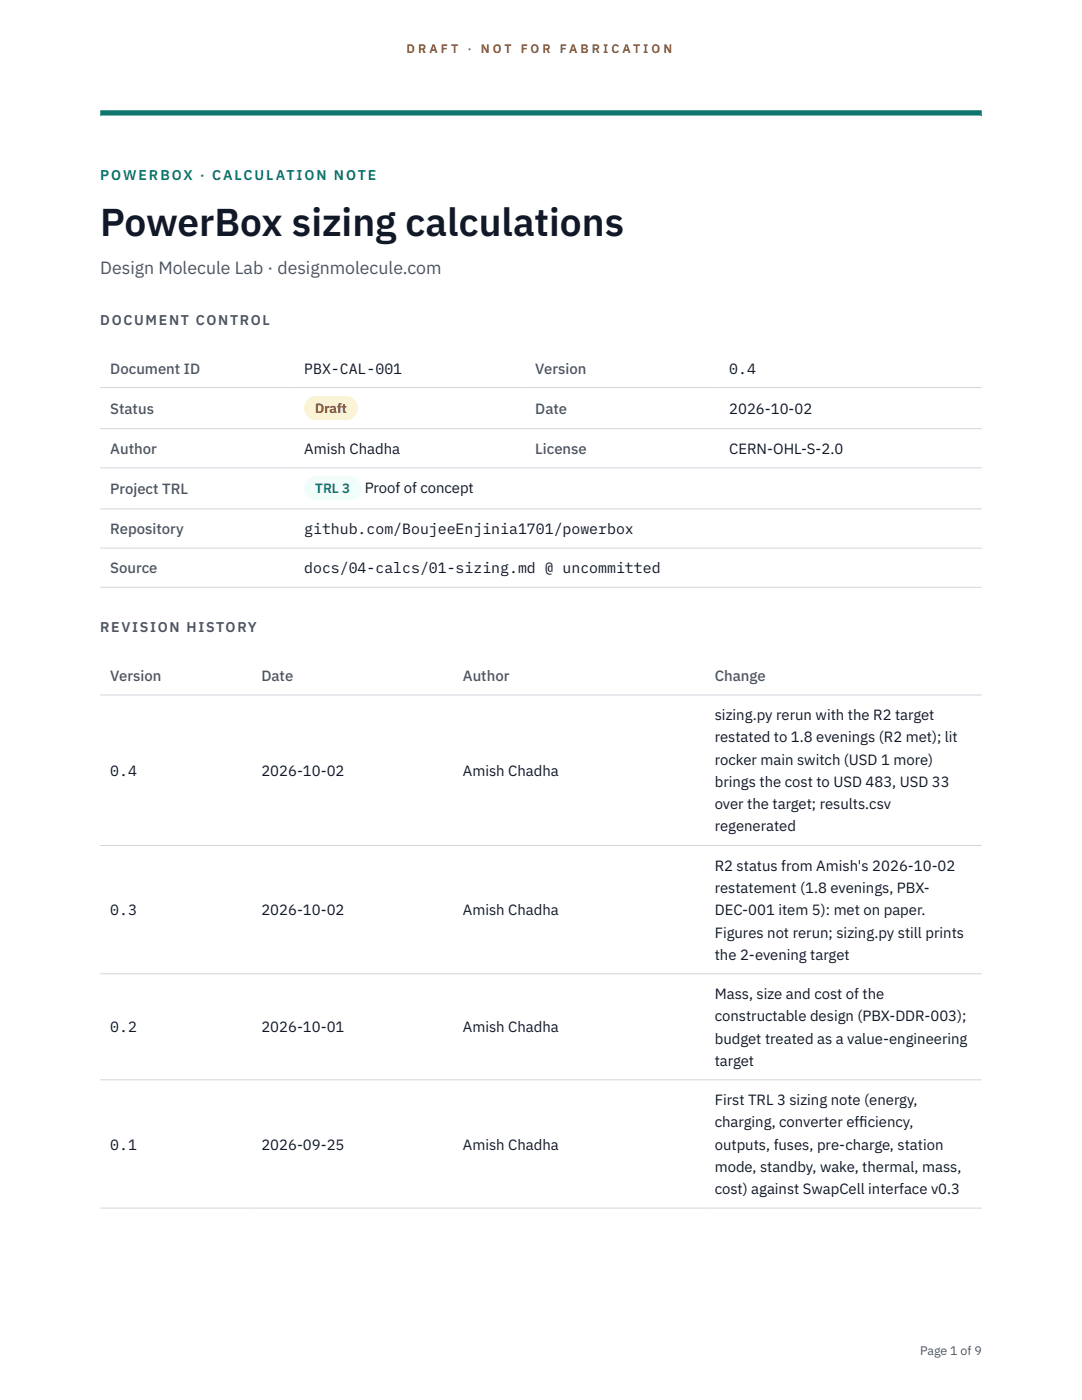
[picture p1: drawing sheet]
<svg xmlns="http://www.w3.org/2000/svg" width="216mm" height="279mm" viewBox="0 0 216 279" stroke-linecap="round" stroke-linejoin="round" font-family="sans-serif">
<defs><g id="words">
<text font-size="7.8" fill="#111827" x="20" y="47.1">PowerBox sizing calculations</text>
<text font-size="3.5" fill="#4b5563" x="20" y="54.6">Design Molecule Lab · designmolecule.com</text>
<g font-size="3" fill="#4b5563">
<text x="22" y="74.5">Document ID</text>
<text x="106.8" y="74.5">Version</text>
<text x="22" y="82.6">Status</text>
<text x="106.8" y="82.6">Date</text>
<text x="22" y="90.6">Author</text>
<text x="106.8" y="90.6">License</text>
<text x="22" y="98.6">Project TRL</text>
<text x="22" y="106.6">Repository</text>
<text x="22" y="114.4">Source</text>
<text x="22" y="135.9">Version</text>
<text x="52.2" y="135.9">Date</text>
<text x="92.4" y="135.9">Author</text>
<text x="142.6" y="135.9">Change</text>
</g>
<g font-size="3" fill="#111827">
<text x="60.7" y="74.5">PBX-CAL-001</text>
<text x="145.5" y="74.5">0.4</text>
<text x="145.5" y="82.6">2026-10-02</text>
<text x="60.7" y="90.6">Amish Chadha</text>
<text x="145.5" y="90.6">CERN-OHL-S-2.0</text>
<text x="72.8" y="98.5">Proof of concept</text>
<text x="60.7" y="106.6">github.com/BoujeeEnjinia1701/powerbox</text>
<text x="60.7" y="114.4">docs/04-calcs/01-sizing.md @ uncommitted</text>
<text x="142.6" y="143.7">sizing.py rerun with the R2 target</text>
<text x="142.6" y="148.2">restated to 1.8 evenings (R2 met); lit</text>
<text x="22" y="154.8">0.4</text>
<text x="52.2" y="154.8">2026-10-02</text>
<text x="92.4" y="154.8">Amish Chadha</text>
<text x="142.6" y="152.6">rocker main switch (USD 1 more)</text>
<text x="142.6" y="157.1">brings the cost to USD 483, USD 33</text>
<text x="142.6" y="161.5">over the target; results.csv</text>
<text x="142.6" y="165.9">regenerated</text>
<text x="142.6" y="173.8">R2 status from Amish's 2026-10-02</text>
<text x="142.6" y="178.2">restatement (1.8 evenings, PBX-</text>
<text x="22" y="182.7">0.3</text>
<text x="52.2" y="182.7">2026-10-02</text>
<text x="92.4" y="182.7">Amish Chadha</text>
<text x="142.6" y="182.7">DEC-001 item 5): met on paper.</text>
<text x="142.6" y="187.1">Figures not rerun; sizing.py still prints</text>
<text x="142.6" y="191.5">the 2-evening target</text>
<text x="142.6" y="199.4">Mass, size and cost of the</text>
<text x="142.6" y="203.8">constructable design (PBX-DDR-003);</text>
<text x="22" y="206">0.2</text>
<text x="52.2" y="206">2026-10-01</text>
<text x="92.4" y="206">Amish Chadha</text>
<text x="142.6" y="208.3">budget treated as a value-engineering</text>
<text x="142.6" y="212.7">target</text>
<text x="142.6" y="220.5">First TRL 3 sizing note (energy,</text>
<text x="142.6" y="225">charging, converter eff</text>
<text x="171.5" y="225">iciency,</text>
<text x="22" y="229.4">0.1</text>
<text x="52.2" y="229.4">2026-09-25</text>
<text x="92.4" y="229.4">Amish Chadha</text>
<text x="142.6" y="229.4">outputs, fuses, pre-charge, station</text>
<text x="142.6" y="233.9">mode, standby, wake, thermal, mass,</text>
<text x="142.6" y="238.3">cost) against SwapCell interface v0.3</text>
</g>
<text font-size="2.8" fill="#0f766e" x="20" y="36">POWERBOX · CALCULATION NOTE</text>
<g font-size="2.8" fill="#4b5563">
<text x="20" y="64.8">DOCUMENT CONTROL</text>
<text x="20" y="126.2">REVISION HISTORY</text>
</g>
<text font-size="2.7" fill="#92400e" x="62.9" y="82.5">Draft</text>
<text font-size="2.7" fill="#0f766e" x="62.9" y="98.5">TRL 3</text>
<g font-size="2.5" fill="#b45309">
<text x="81.1" y="10.5">D R A F T</text>
<text x="93.3" y="10.5">·</text>
<text x="95.9" y="10.5">N O T</text>
<text x="103.9" y="10.5">F O R</text>
<text x="111.7" y="10.5">F A B R I C A T I O N</text>
</g>
<text font-size="2.5" fill="#4b5563" x="183.6" y="270.3">Page 1 of 9</text>
</g></defs>
<path d="M20 23.1h175.9zM20 22h175.9v1.1h-175.9z" fill-rule="evenodd" fill="#0f766e"/>
<path d="M20 77.3h175.9M20 85.5h175.9M20 93.4h175.9M20 101.6h175.9M20 109.4h175.9M20 117.2h175.9M20 138.7h175.9M20 168.7h175.9M20 194.3h175.9M20 215.5h175.9M20 241.1h175.9" fill="none" stroke="#d1d5db" stroke-width=".2"/>
<path d="M60.7 79h10.7v4.9h-10.7z" fill="#fef3c7"/>
<path d="M60.7 95.1h11.4v4.8h-11.4z" fill="#f0fdfa"/>
<use href="#words"/>
</svg>
